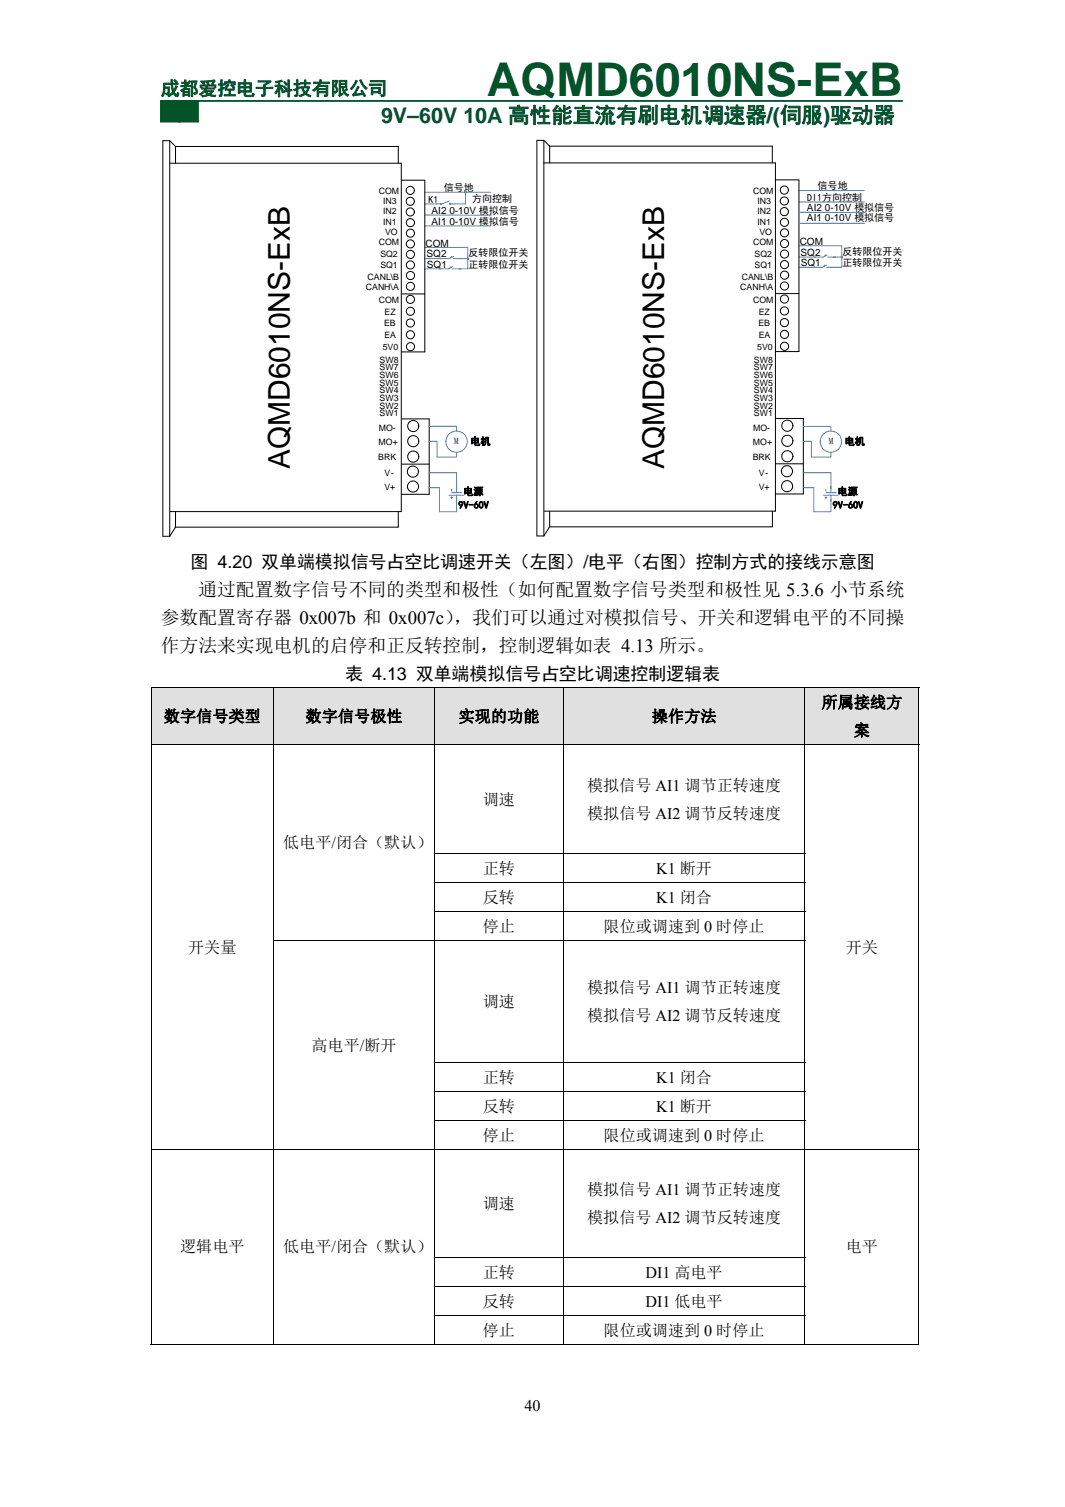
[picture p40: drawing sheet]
<svg xmlns="http://www.w3.org/2000/svg" width="210mm" height="297mm" viewBox="0 0 210 297" stroke-linecap="round" stroke-linejoin="round" font-family="sans-serif">
<defs><g id="words">
<text font-size="9.2" fill="#025328" x="96" y="18.9">AQMD6010NS-ExB</text>
<g font-size="5.9">
<text x="57.1" y="92.5" transform="rotate(-90 57.1 92.5)">AQMD6010NS-ExB</text>
<text x="130.9" y="92.5" transform="rotate(-90 130.9 92.5)">AQMD6010NS-ExB</text>
</g>
<text font-size="4.2" fill="#025328" x="75.1" y="24.2">9V–60V 10A 高性能直流有刷电机调速器/(伺服)驱动器</text>
<text font-size="3.7" fill="#025328" x="31.7" y="18.7">成都爱控电子科技有限公司</text>
<g font-size="3.7">
<text x="39.1" y="117.5">通过配置数字信号不同的类型和极性（如何配置数字信号类型和极性见 5.3.6 小节系统</text>
<text x="31.7" y="123">参数配置寄存器 0x007b 和 0x007c）</text>
<text x="89.5" y="123">，我们可以通过对模拟信号、开关和逻辑电平的不同操</text>
<text x="31.7" y="128.5">作方法来实现电机的启停和正反转控制，控制逻辑如表 4.13 所示。</text>
</g>
<g font-size="3.5">
<text x="37.6" y="112">图 4.20 双单端模拟信号占空比调速开关（左图）/电平（右图）控制方式的接线示意图</text>
<text x="68.1" y="134">表 4.13 双单端模拟信号占空比调速控制逻辑表</text>
</g>
<g font-size="3.2">
<text x="32.3" y="142.3">数字信号类型</text>
<text x="60.2" y="142.3">数字信号极性</text>
<text x="90.4" y="142.3">实现的功能</text>
<text x="128.5" y="142.3">操作方法</text>
<text x="162" y="139.5">所属接线方</text>
<text x="168.3" y="145">案</text>
<text x="115.8" y="155.9">模拟信号 AI1 调节正转速度</text>
<text x="95.2" y="158.7">调速</text>
<text x="115.8" y="161.4">模拟信号 AI2 调节反转速度</text>
<text x="55.8" y="167.2">低电平/闭合（默认）</text>
<text x="95.2" y="172.3">正转</text>
<text x="129.4" y="172.3">K1 断开</text>
<text x="95.2" y="178">反转</text>
<text x="129.4" y="178">K1 闭合</text>
<text x="95.2" y="183.6">停止</text>
<text x="119" y="183.6">限位或调速到 0 时停止</text>
<text x="37.1" y="187.8">开关量</text>
<text x="166.8" y="187.8">开关</text>
<text x="115.8" y="195.8">模拟信号 AI1 调节正转速度</text>
<text x="95.2" y="198.5">调速</text>
<text x="115.8" y="201.3">模拟信号 AI2 调节反转速度</text>
<text x="61.4" y="207.1">高电平/断开</text>
<text x="95.2" y="213.4">正转</text>
<text x="129.4" y="213.4">K1 闭合</text>
<text x="95.2" y="219.1">反转</text>
<text x="129.4" y="219.1">K1 断开</text>
<text x="95.2" y="224.8">停止</text>
<text x="119" y="224.8">限位或调速到 0 时停止</text>
<text x="95.2" y="238.4">调速</text>
<text x="115.8" y="235.6">模拟信号 AI1 调节正转速度</text>
<text x="115.8" y="241.1">模拟信号 AI2 调节反转速度</text>
<text x="35.5" y="246.9">逻辑电平</text>
<text x="55.8" y="246.9">低电平/闭合（默认）</text>
<text x="95.2" y="251.9">正转</text>
<text x="127.3" y="251.9">DI1 高电平</text>
<text x="166.8" y="246.9">电平</text>
<text x="95.2" y="257.6">反转</text>
<text x="127.3" y="257.6">DI1 低电平</text>
<text x="95.2" y="263.2">停止</text>
<text x="119" y="263.2">限位或调速到 0 时停止</text>
<text x="103.4" y="278.1">40</text>
</g>
<g font-size="2">
<text x="84.5" y="40">K1</text>
<text x="87.5" y="37.5">信号地</text>
<text x="93.1" y="39.9">方向控制</text>
<text x="159.1" y="41.5">AI2 0-10V 模拟信号</text>
<text x="159.2" y="39.5">DI1方向控制</text>
<text x="161.2" y="37.2">信号地</text>
<text x="85.1" y="42.2">AI2 0-10V 模拟信号</text>
<text x="85.1" y="44.3">AI1 0-10V 模拟信号</text>
<text x="159.1" y="43.6">AI1 0-10V 模拟信号</text>
<text x="83.9" y="48.6">COM</text>
<text x="84.1" y="50.7">SQ2</text>
<text x="84.2" y="52.8">SQ1</text>
<text x="92.4" y="52.7">正转限位开关</text>
<text x="92.4" y="50.5">反转限位开关</text>
<text x="157.7" y="48.3">COM</text>
<text x="157.8" y="50.4">SQ2</text>
<text x="157.9" y="52.5">SQ1</text>
<text x="166.1" y="52.4">正转限位开关</text>
<text x="166.1" y="50.2">反转限位开关</text>
<text x="92.8" y="87.7">电机</text>
<text x="166.6" y="87.7">电机</text>
<text x="90.4" y="100.2">9V-60V</text>
<text x="91.4" y="97.5">电源</text>
<text x="164.2" y="100.2">9V-60V</text>
<text x="165.2" y="97.5">电源</text>
</g>
<g font-size="1.8">
<text x="89.6" y="87.6">M</text>
<text x="163.4" y="87.6">M</text>
</g>
<g font-size="1.7">
<text x="74.7" y="38.2">COM</text>
<text x="75.6" y="40.2">IN3</text>
<text x="148.5" y="38.2">COM</text>
<text x="149.4" y="40.2">IN3</text>
<text x="75.5" y="42.2">IN2</text>
<text x="75.5" y="44.3">IN1</text>
<text x="75.9" y="46.4">VO</text>
<text x="149.3" y="42.2">IN2</text>
<text x="149.3" y="44.3">IN1</text>
<text x="149.7" y="46.4">VO</text>
<text x="74.7" y="48.4">COM</text>
<text x="75" y="52.9">SQ1</text>
<text x="75" y="50.6">SQ2</text>
<text x="148.5" y="48.4">COM</text>
<text x="148.8" y="52.9">SQ1</text>
<text x="148.8" y="50.6">SQ2</text>
<text x="72.2" y="57.2">CANH\A</text>
<text x="72.5" y="55.2">CANL\B</text>
<text x="74.7" y="59.8">COM</text>
<text x="146" y="57.2">CANH\A</text>
<text x="146.3" y="55.2">CANL\B</text>
<text x="148.5" y="59.8">COM</text>
<text x="75.7" y="64.3">EB</text>
<text x="75.8" y="62.1">EZ</text>
<text x="149.5" y="64.3">EB</text>
<text x="149.6" y="62.1">EZ</text>
<text x="74.8" y="71.5">SW8</text>
<text x="75.5" y="69">5V0</text>
<text x="75.8" y="66.6">EA</text>
<text x="148.7" y="71.5">SW8</text>
<text x="149.3" y="69">5V0</text>
<text x="149.6" y="66.6">EA</text>
<text x="74.8" y="73">SW7</text>
<text x="74.8" y="74.5">SW6</text>
<text x="74.8" y="76">SW5</text>
<text x="74.8" y="77.5">SW4</text>
<text x="148.7" y="73">SW7</text>
<text x="148.7" y="74.5">SW6</text>
<text x="148.7" y="76">SW5</text>
<text x="148.7" y="77.5">SW4</text>
<text x="74.8" y="79.1">SW3</text>
<text x="74.8" y="80.6">SW2</text>
<text x="74.8" y="82.1">SW1</text>
<text x="148.7" y="79.1">SW3</text>
<text x="148.7" y="80.6">SW2</text>
<text x="148.7" y="82.1">SW1</text>
<text x="74.7" y="87.7">MO+</text>
<text x="74.7" y="84.9">MO-</text>
<text x="148.5" y="87.7">MO+</text>
<text x="148.5" y="84.9">MO-</text>
<text x="74.6" y="90.7">BRK</text>
<text x="75.8" y="93.9">V-</text>
<text x="148.4" y="90.7">BRK</text>
<text x="149.6" y="93.9">V-</text>
<text x="75.8" y="96.6">V+</text>
<text x="149.6" y="96.6">V+</text>
</g>
</g></defs>
<path d="M35.4 19.9h3.7v4.1h-3.7z" fill="#008000"/>
<path d="M35.4 19.9h3.7v4.1h-3.7z" fill="none" stroke="#008000" stroke-width=".26"/>
<path d="M31.7 19.9h3.7v4.1h-3.7z" fill="#025328"/>
<path d="M31.7 19.9h3.7v4.1h-3.7z" fill="none" stroke="#025328" stroke-width=".26"/>
<path d="M31.7 19.9h146.3" fill="none" stroke="#025328" stroke-width=".35"/>
<path d="M83.7 37.9h13M83.7 48.8h8.5v4.2M83.7 40.2h3.2M83.7 44.5h13.1M83.8 42.4h13.1M88.9 40.2h.7M89 52.7l-.1-.1-.2 .3M89.1 50.7l-.1-.2-.2 .3M89.2 53h1.7M89.2 52.6l-.8 .4h-4.7M89.4 50.5l-.8 .5h-4.8M92.2 51h-2.8" fill="none" stroke="#3365ff" stroke-width=".2"/>
<path d="M92.2 51h.1" fill="none" stroke="#3365ff" stroke-width=".51"/>
<path d="M88.7 40.2h.2zM86.9 40.2a.11 .11 0 0 1 .2 0 .11 .11 0 0 1-.2 0z" fill-rule="evenodd" fill="#fff"/>
<g fill="none" stroke="#3365ff" stroke-width=".2">
<path d="M88.6 39.6l-1.5 .6M88.7 40.2h.2h-.2"/>
<circle cx="87" cy="40.2" r=".11"/>
</g>
<path d="M88.8 40l.1 .2h-.2z" fill="#fff"/>
<path d="M88.8 40l.1 .2h-.2zM91.8 37.9v2.3" fill="none" stroke="#3365ff" stroke-width=".2"/>
<circle cx="91.8" cy="37.9" r=".29" fill="#3365ff"/>
<g fill="none" stroke="#3365ff" stroke-width=".2">
<path d="M157.5 37.6h12.9M157.5 39.8h13M89.6 40.2h2.2M90.5 53h1.7M157.5 48.5h8.5v4.2M157.5 44h13M157.5 41.8l13.1 .1M162.7 52.4l-.1-.1-.2 .3M162.9 50.4l-.1-.2-.2 .3M163 52.7h3M163 52.3l-.9 .4h-4.6M163.1 50.7h2.9"/>
<path d="M163.1 50.2l-.8 .5h-4.8M84.6 87h1.6v3.1h3.8v-.9M84.6 84h5.4v.9M84.6 96.1h2.1v4.8M84.7 93.2h5.3v3.9M88.5 97.6h3M88.8 98.1h.4M89 97.1h2M89 96.4v.4M89 97.9v.4M90 97.6v1.2M90 98.4v2.5h-3.3"/>
<path d="M158.4 87h1.6v3.1h3.8v-.9M158.4 84.1h5.4v.8M158.4 96.1h2.1v4.8M158.5 93.2h5.3v3.9M162.3 97.6h3M162.6 98.1h.4M162.8 97.1h2M162.8 96.4v.4M162.8 97.9v.4M163.8 98.4v2.5h-3.3M163.8 97.6v1.2"/>
<circle cx="90" cy="87.1" r="2.1"/>
<circle cx="163.8" cy="87.1" r="2.1"/>
</g>
<path d="M166 50.7h.1" fill="none" stroke="#3365ff" stroke-width=".51"/>
<g fill="none" stroke="#000" stroke-width=".2">
<path d="M32.1 27.7v78M32.1 27.7h1.3M33.5 32.2h45.6v68.6M34.6 28.9h43.9v3.3M34.6 28.9v3.3M34.6 28.9l-1.1-1.2v78M79.2 35.5h4.6M83.8 35.6v33.8h-4.6M107.2 27.7h-1.3v77.9h1.3M107.2 32.1h45.7v68.7h-45.6M108.4 28.8h43.9v3.3M108.4 28.8v3.3"/>
<path d="M108.4 28.8l-1.2-1.1v77.9M153 35.5h4.5M157.5 35.5v33.8h-4.5M79.2 57.9h4.6M80.4 43.3a.83 .83 0 0 1 .9-.1 .83 .83 0 0 1 .4 .9 .81 .81 0 0 1-1.2 .5 .81 .81 0 0 1-.1-1.3zM80.5 53.6a.81 .81 0 0 1 .9 0 .81 .81 0 0 1 .3 .9 .8 .8 0 0 1-1.2 .5 .8 .8 0 0 1 0-1.4zM153 57.9h4.5M79.2 82.6h5.4v14.8h-5.4M79.2 91.5h5.4M80.6 83.4l.5-.4 .7-.1a1.1 1.1 0 0 1 .7 1.5 1.1 1.1 0 0 1-1.6 .5 1.1 1.1 0 0 1-.3-1.5zM80.8 92.1a1.1 1.1 0 0 1 1.7 .6 1.1 1.1 0 0 1-1.2 1.3 1.1 1.1 0 0 1-1-.8l.2-.8zM153 82.5h5.4v14.9h-5.4"/>
<path d="M153 91.4h5.4M33.5 100.8h45.6M34.6 100.9v3l-1.1 1.8h-1.4M78.5 100.8v3.1h-43.9M108.4 103.8h43.9M108.4 100.8v3l-1.2 1.8M152.3 100.8v3"/>
<circle cx="80.9" cy="37.5" r=".8"/>
<circle cx="80.9" cy="39.7" r=".8"/>
<circle cx="154.6" cy="37.5" r=".8"/>
<circle cx="154.6" cy="39.6" r=".8"/>
<circle cx="80.9" cy="41.8" r=".8"/>
<circle cx="80.9" cy="59" r=".81"/>
<circle cx="80.9" cy="52.2" r=".81"/>
<circle cx="80.9" cy="48.1" r=".8"/>
<circle cx="80.9" cy="46" r=".8"/>
<circle cx="80.9" cy="50.1" r=".8"/>
<circle cx="80.9" cy="56.4" r=".8"/>
<circle cx="154.6" cy="41.7" r=".8"/>
<circle cx="154.7" cy="58.9" r=".8"/>
<circle cx="154.7" cy="43.8" r=".8"/>
<circle cx="154.7" cy="56.4" r=".8"/>
<circle cx="154.7" cy="52.2" r=".8"/>
<circle cx="154.7" cy="48" r=".8"/>
<circle cx="154.7" cy="50.1" r=".8"/>
<circle cx="154.7" cy="45.9" r=".79"/>
<circle cx="154.7" cy="54.2" r=".8"/>
<circle cx="80.9" cy="63.7" r=".81"/>
<circle cx="80.9" cy="61.4" r=".81"/>
<circle cx="80.9" cy="66" r=".8"/>
<circle cx="80.9" cy="68.3" r=".8"/>
<circle cx="154.7" cy="63.6" r=".81"/>
<circle cx="154.7" cy="61.3" r=".81"/>
<circle cx="154.7" cy="65.9" r=".8"/>
<circle cx="154.7" cy="68.3" r=".8"/>
<circle cx="81.4" cy="95.9" r="1.1"/>
<circle cx="81.5" cy="87" r="1.09"/>
<circle cx="81.5" cy="90" r="1.09"/>
<circle cx="155.2" cy="92.9" r="1.09"/>
<circle cx="155.2" cy="95.8" r="1.09"/>
<circle cx="155.2" cy="89.9" r="1.1"/>
<circle cx="155.2" cy="86.9" r="1.1"/>
<circle cx="155.2" cy="83.9" r="1.09"/>
</g>
<g fill="#e0e0e0">
<path d="M29.9 135.6h23.9v11h-23.9z"/>
<path d="M31.7 138.4h20.3v5.5h-20.3z"/>
<path d="M54 135.6h31.6v11h-31.6z"/>
<path d="M55.8 138.4h28v5.5h-28z"/>
<path d="M85.8 135.6h25.2v11h-25.2z"/>
<path d="M87.6 138.4h21.6v5.5h-21.6z"/>
<path d="M111.2 135.6h47.4v11h-47.4z"/>
<path d="M113 138.4h43.8v5.5h-43.8z"/>
<path d="M158.8 135.6h22.3v11h-22.3z"/>
<path d="M160.6 135.6h18.7v5.5h-18.7z"/>
<path d="M160.6 141.1h18.7v5.5h-18.7z"/>
</g>
<g fill="#000">
<path d="M29.7 135.5h.2v.1h-.2zM181.1 135.5h.2v.1h-.2zM29.7 168.2h.2v.2h-.2zM29.7 173.9h.2v.2h-.2zM29.7 179.6h.2v.1h-.2zM53.8 168.2h.2v.2h-.2zM53.8 173.9h.2v.2h-.2zM53.8 179.6h.2v.1h-.2zM181.1 168.2h.2v.2h-.2zM181.1 173.9h.2v.2h-.2zM181.1 179.6h.2v.1h-.2zM29.7 185.3h.2v.1h-.2z"/>
<path d="M181.1 185.3h.2v.1h-.2zM29.7 209.4h.2v.1h-.2zM29.7 215.1h.2v.1h-.2zM53.8 209.4h.2v.1h-.2zM53.8 215.1h.2v.1h-.2zM181.1 209.4h.2v.1h-.2zM181.1 215.1h.2v.1h-.2zM29.7 220.7h.2v.2h-.2zM53.8 220.7h.2v.2h-.2zM181.1 220.7h.2v.2h-.2zM29.7 247.8h.2v.2h-.2zM29.7 253.5h.2v.2h-.2z"/>
<path d="M29.7 259.2h.2v.2h-.2zM53.8 247.8h.2v.2h-.2zM53.8 253.5h.2v.2h-.2zM53.8 259.2h.2v.2h-.2zM181.1 247.8h.2v.2h-.2zM181.1 253.5h.2v.2h-.2zM181.1 259.2h.2v.2h-.2zM181.1 264.9h.2v.1h-.2z"/>
</g>
<g fill="none" stroke="#000" stroke-width=".2">
<path d="M29.7 135.6h151.6M29.8 135.6v11M53.9 135.6v11M85.7 135.6v11M111.1 135.6v11M158.7 135.6v11M181.2 135.6v11M29.7 146.7h151.6M29.8 146.8v21.4M53.9 146.8v21.4M85.7 146.8v21.4M111.1 146.8v21.4"/>
<path d="M158.7 146.8v21.4M181.2 146.8v21.4M29.8 168.4v5.5M29.8 174.1v5.5M29.8 179.7v5.6M53.9 168.4v5.5M53.9 174.1v5.5M53.9 179.7v5.6M85.6 168.3h73.2M85.6 174h73.2M85.6 179.7h73.2M85.7 168.4v5.5"/>
<path d="M85.7 174.1v5.5M85.7 179.7v5.6M111.1 168.4v5.5M111.1 174.1v5.5M111.1 179.7v5.6M158.7 168.4v5.5M158.7 174.1v5.5M158.7 179.7v5.6M181.2 168.4v5.5M181.2 174.1v5.5M181.2 179.7v5.6M29.8 185.4v24"/>
<path d="M53.8 185.3h105M53.9 185.4v24M85.7 185.4v24M111.1 185.4v24M158.7 185.4v24M181.2 185.4v24M29.8 209.5v5.6M29.8 215.2v5.5M53.9 209.5v5.6M53.9 215.2v5.5M85.6 209.5h73.2M85.6 215.1h73.2"/>
<path d="M85.7 209.5v5.6M85.7 215.2v5.5M111.1 209.5v5.6M111.1 215.2v5.5M158.7 209.5v5.6M158.7 215.2v5.5M181.2 209.5v5.6M181.2 215.2v5.5M29.7 226.5h151.6M29.8 220.9v5.5M29.8 226.6v21.2M53.9 220.9v5.5"/>
<path d="M53.9 226.6v21.2M85.6 220.8h73.2M85.7 220.9v5.5M85.7 226.6v21.2M111.1 220.9v5.5M111.1 226.6v21.2M158.7 220.9v5.5M158.7 226.6v21.2M181.2 220.9v5.5M181.2 226.6v21.2M29.8 248v5.5M29.8 253.7v5.5"/>
<path d="M29.8 259.4v5.6M53.9 248v5.5M53.9 253.7v5.5M53.9 259.4v5.6M85.6 247.9h73.2M85.6 253.6h73.2M85.6 259.3h73.2M85.7 248v5.5M85.7 253.7v5.5M85.7 259.4v5.6M111.1 248v5.5M111.1 253.7v5.5"/>
<path d="M111.1 259.4v5.6M158.7 248v5.5M158.7 253.7v5.5M158.7 259.4v5.6M181.2 248v5.5M181.2 253.7v5.5M181.2 259.4v5.6M29.7 265h24.1M54 265h31.6M85.8 265h25.2M111.2 265h47.4M158.8 265h22.3"/>
</g>
<use href="#words"/>
</svg>
